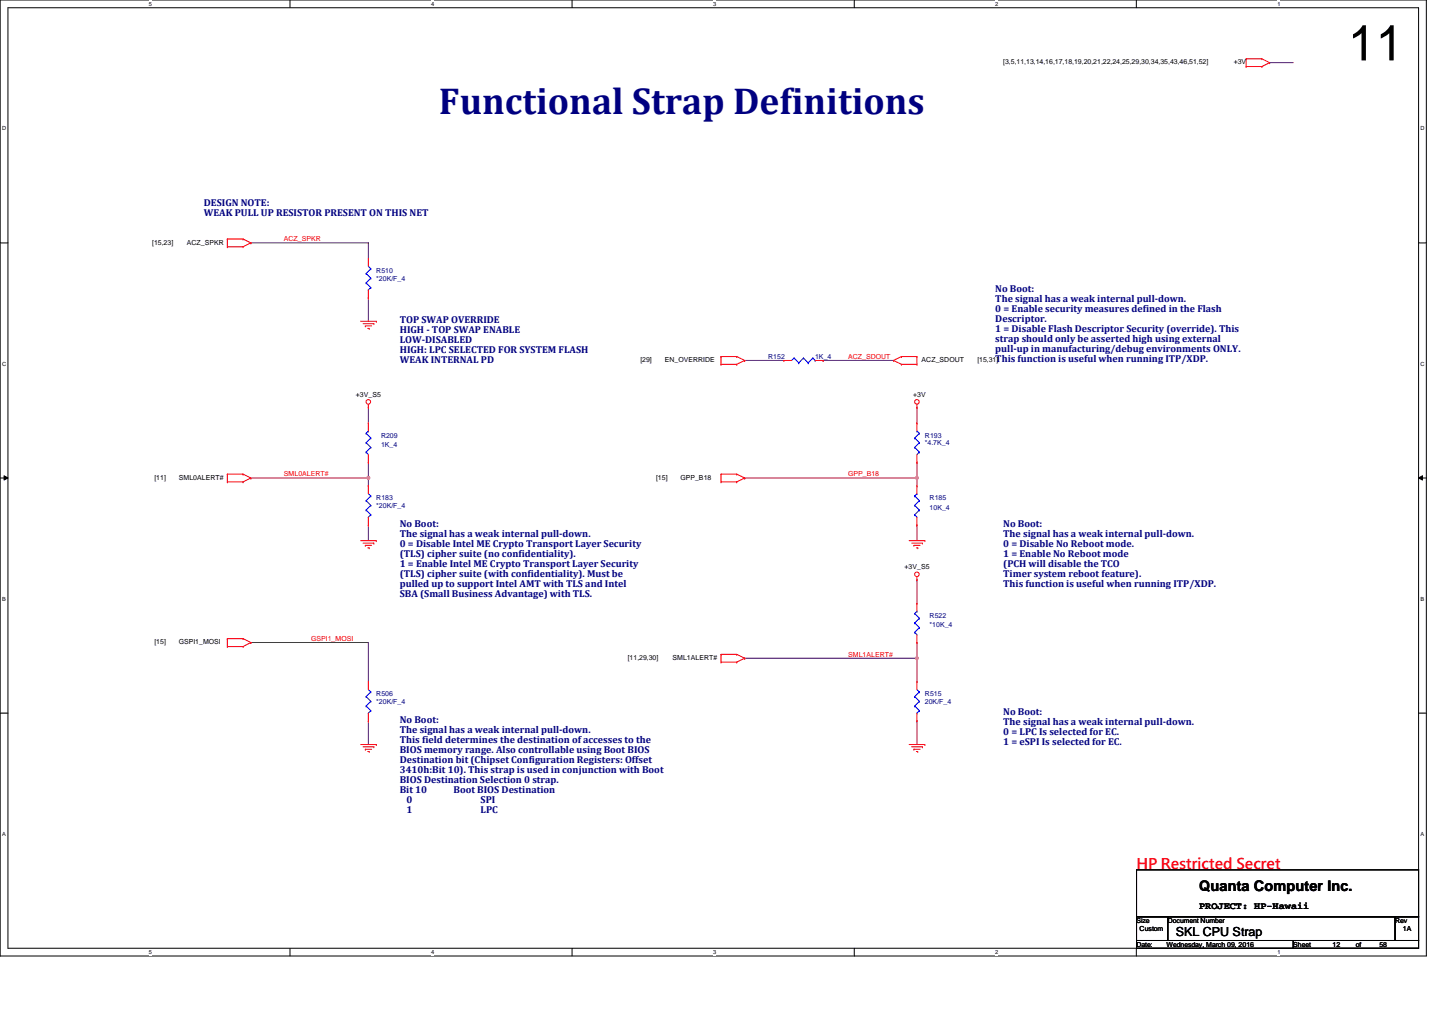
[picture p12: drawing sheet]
<svg xmlns="http://www.w3.org/2000/svg" width="297mm" height="210mm" viewBox="0 0 297 210" stroke-linecap="round" stroke-linejoin="round" font-family="sans-serif">
<defs><g id="words">
<text font-size="10.4" x="279.6" y="12.5">11</text>
<text font-size="7.8" fill="#000080" x="91.1" y="23.7">Functional Strap Definitions</text>
<text font-size="3" fill="#f00" x="235.8" y="180.2">HP Restricted Secret</text>
<text font-size="3" x="248.7" y="184.9">Quanta Computer Inc.</text>
<text font-size="2.6" x="243.9" y="194.1">SKL CPU Strap</text>
<g font-size="2.1" fill="#000080">
<text x="42.3" y="42.6">DESIGN NOTE:</text>
<text x="42.3" y="44.7">WEAK PULL UP RESISTOR PRESENT ON THIS NET</text>
<text x="206.5" y="60.5">No Boot:</text>
<text x="206.5" y="62.6">The signal has a weak internal pull-down.</text>
<text x="206.5" y="64.6">0 = Enable security measures defined in the Flash</text>
<text x="82.9" y="67">TOP SWAP OVERRIDE</text>
<text x="82.9" y="69.1">HIGH - TOP SWAP ENABLE</text>
<text x="82.9" y="71.2">LOW-DISABLED</text>
<text x="206.5" y="66.7">Descriptor.</text>
<text x="206.5" y="68.8">1 = Disable Flash Descriptor Security (override). This</text>
<text x="206.5" y="70.9">strap should only be asserted high using external</text>
<text x="82.9" y="73.2">HIGH: LPC SELECTED FOR SYSTEM FLASH</text>
<text x="82.9" y="75.3">WEAK INTERNAL PD</text>
<text x="206.5" y="72.9">pull-up in manufacturing/debug environments ONLY.</text>
<text x="206.5" y="75">This function is useful when running ITP/XDP.</text>
<text x="82.9" y="109.3">No Boot:</text>
<text x="82.9" y="111.3">The signal has a weak internal pull-down.</text>
<text x="82.9" y="113.4">0 = Disable Intel ME Crypto Transport Layer Security</text>
<text x="208.1" y="109.3">No Boot:</text>
<text x="208.1" y="111.3">The signal has a weak internal pull-down.</text>
<text x="208.1" y="113.4">0 = Disable No Reboot mode.</text>
<text x="82.9" y="115.5">(TLS) cipher suite (no confidentiality).</text>
<text x="82.9" y="117.6">1 = Enable Intel ME Crypto Transport Layer Security</text>
<text x="82.9" y="119.6">(TLS) cipher suite (with confidentiality). Must be</text>
<text x="208.1" y="115.5">1 = Enable No Reboot mode</text>
<text x="208.1" y="117.6">(PCH will disable the TCO</text>
<text x="208.1" y="119.6">Timer system reboot feature).</text>
<text x="82.9" y="121.7">pulled up to support Intel AMT with TLS and Intel</text>
<text x="82.9" y="123.8">SBA (Small Business Advantage) with TLS.</text>
<text x="208.1" y="121.7">This function is useful when running ITP/XDP.</text>
<text x="82.9" y="149.9">No Boot:</text>
<text x="208.1" y="148.3">No Boot:</text>
<text x="82.9" y="152">The signal has a weak internal pull-down.</text>
<text x="82.9" y="154.1">This field determines the destination of accesses to the</text>
<text x="208.1" y="150.4">The signal has a weak internal pull-down.</text>
<text x="208.1" y="152.4">0 = LPC Is selected for EC.</text>
<text x="208.1" y="154.5">1 = eSPI Is selected for EC.</text>
<text x="82.9" y="156.1">BIOS memory range. Also controllable using Boot BIOS</text>
<text x="82.9" y="158.2">Destination bit (Chipset Configuration Registers: Offset</text>
<text x="82.9" y="160.3">3410h:Bit 10). This strap is used in conjunction with Boot</text>
<text x="82.9" y="162.3">BIOS Destination Selection 0 strap.</text>
<text x="82.9" y="164.4">Bit 10</text>
<text x="84.3" y="166.5">0</text>
<text x="94.1" y="164.4">Boot BIOS Destination</text>
<text x="99.7" y="166.5">SPI</text>
<text x="84.3" y="168.6">1</text>
<text x="99.7" y="168.6">LPC</text>
</g>
<text font-size="2.1" x="248.7" y="188.6">PROJECT: HP-Hawaii</text>
<g font-size="1.4">
<text x="208.1" y="13.4">[3,5,11,13,14,16,17,18,19,20,21,22,24,25,29,30,34,35,43,46,51,52]</text>
<text x="255.9" y="13.4">+3V</text>
<text x="31.6" y="50.8">[15,23]</text>
<text x="38.7" y="50.8">ACZ_SPKR</text>
<text x="132.8" y="75.1">[29]</text>
<text x="137.9" y="75.1">EN_OVERRIDE</text>
<text x="191.2" y="75.1">ACZ_SDOUT</text>
<text x="202.7" y="75.1">[15,31]</text>
<text x="73.8" y="82.3">+3V_S5</text>
<text x="189.4" y="82.3">+3V</text>
<text x="32" y="99.5">[11]</text>
<text x="37.1" y="99.5">SML0ALERT#</text>
<text x="136.1" y="99.5">[15]</text>
<text x="141.1" y="99.5">GPP_B18</text>
<text x="187.6" y="118.1">+3V_S5</text>
<text x="32" y="133.6">[15]</text>
<text x="37.1" y="133.6">GSPI1_MOSI</text>
<text x="130.2" y="136.9">[11,29,30]</text>
<text x="139.5" y="136.9">SML1ALERT#</text>
<text x="235.8" y="191.5">Size</text>
<text x="242.2" y="191.5">Document Number</text>
<text x="289.4" y="191.5">Rev</text>
<text x="235.8" y="196.4">Date:</text>
<text x="236.4" y="193.2">Custom</text>
<text x="241.9" y="196.4">Wednesday, March 09, 2016</text>
<text x="268.3" y="196.4">Sheet</text>
<text x="276.4" y="196.4">12</text>
<text x="281.3" y="196.4">of</text>
<text x="286.1" y="196.4">58</text>
<text x="291" y="193.2">1A</text>
</g>
<g font-size="1.4" fill="#f00">
<text x="58.9" y="50">ACZ_SPKR</text>
<text x="175.9" y="74.4">ACZ_SDOUT</text>
<text x="58.9" y="98.8">SML0ALERT#</text>
<text x="175.9" y="98.8">GPP_B18</text>
<text x="64.6" y="132.9">GSPI1_MOSI</text>
<text x="175.9" y="136.2">SML1ALERT#</text>
</g>
<g font-size="1.4" fill="#000080">
<text x="78.1" y="56.6">R510</text>
<text x="78.1" y="58.3">*20K/F_4</text>
<text x="159.3" y="74.5">R152</text>
<text x="169.1" y="74.5">1K_4</text>
<text x="79" y="90.8">R209</text>
<text x="79" y="92.7">1K_4</text>
<text x="191.9" y="90.8">R193</text>
<text x="191.9" y="92.4">*4.7K_4</text>
<text x="78.1" y="103.8">R183</text>
<text x="78.1" y="105.4">*20K/F_4</text>
<text x="192.8" y="103.8">R185</text>
<text x="192.8" y="105.7">10K_4</text>
<text x="192.8" y="128.1">R522</text>
<text x="192.8" y="130.1">*10K_4</text>
<text x="78.1" y="144.4">R506</text>
<text x="78.1" y="146">*20K/F_4</text>
<text x="191.9" y="144.4">R515</text>
<text x="191.9" y="146">20K/F_4</text>
</g>
<g font-size="1.2">
<text x="30.9" y="1.2">5</text>
<text x="89.4" y="1.2">4</text>
<text x="147.9" y="1.2">3</text>
<text x="206.5" y="1.2">2</text>
<text x="265" y="1.2">1</text>
<text x=".5" y="27.1">D</text>
<text x="294.7" y="27.1">D</text>
<text x=".5" y="75.8">C</text>
<text x="294.7" y="75.8">C</text>
<text x=".5" y="124.6">B</text>
<text x="294.7" y="124.6">B</text>
<text x=".5" y="173.4">A</text>
<text x="294.7" y="173.4">A</text>
<text x="30.9" y="197.9">5</text>
<text x="89.4" y="197.9">4</text>
<text x="147.9" y="197.9">3</text>
<text x="206.5" y="197.9">2</text>
<text x="265" y="197.9">1</text>
</g>
</g></defs>
<path d="M0 0h295.9v198.3h-295.9zM1.6 1.6h292.7v195.1h-292.7z" fill="none" stroke="#000" stroke-width=".21"/>
<g fill="#fff">
<path d="M30.9 .2h.6v1.3h-.6z"/>
<path d="M30.9 196.8h.6v1.4h-.6z"/>
</g>
<path d="M60.2 0v1.6M60.2 196.7v1.6" fill="none" stroke="#000" stroke-width=".21"/>
<g fill="#fff">
<path d="M89.4 .2h.6v1.3h-.6z"/>
<path d="M89.4 196.8h.6v1.4h-.6z"/>
</g>
<path d="M118.7 0v1.6M118.7 196.7v1.6" fill="none" stroke="#000" stroke-width=".21"/>
<g fill="#fff">
<path d="M147.9 .2h.6v1.3h-.6z"/>
<path d="M147.9 196.8h.6v1.4h-.6z"/>
</g>
<path d="M177.2 0v1.6M177.2 196.7v1.6" fill="none" stroke="#000" stroke-width=".21"/>
<g fill="#fff">
<path d="M206.5 .2h.5v1.3h-.5z"/>
<path d="M206.5 196.8h.5v1.4h-.5z"/>
</g>
<path d="M235.7 0v1.6M235.7 196.7v1.6" fill="none" stroke="#000" stroke-width=".21"/>
<g fill="#fff">
<path d="M265 .2h.6v1.3h-.6z"/>
<path d="M265 196.8h.6v1.4h-.6z"/>
<path d="M.5 26h.8v1.3h-.8z"/>
<path d="M294.7 26h.8v1.3h-.8z"/>
<path d="M.5 74.8h.8v1.3h-.8z"/>
<path d="M294.7 74.8h.8v1.3h-.8z"/>
</g>
<path d="M0 50.4h1.6M294.3 50.4h1.6" fill="none" stroke="#000" stroke-width=".21"/>
<g fill="#fff">
<path d="M.5 123.5h.7v1.3h-.7z"/>
<path d="M294.7 123.5h.7v1.3h-.7z"/>
</g>
<path d="M0 99.1h1.6M.8 98.7l.8 .4-.8 .5zM294.3 99.1l.8-.4v.9zM294.3 99.1h1.6" fill="none" stroke="#000" stroke-width=".21"/>
<path d="M.8 98.7l.8 .4-.8 .5zM294.3 99.1l.8-.4v.9z" fill="#000"/>
<g fill="#fff">
<path d="M.5 172.3h.7v1.3h-.7z"/>
<path d="M294.7 172.3h.7v1.3h-.7z"/>
</g>
<path d="M0 147.9h1.6M294.3 147.9h1.6" fill="none" stroke="#000" stroke-width=".21"/>
<g fill="none" stroke="#800040" stroke-width=".21">
<path d="M52 50.4h.1M52 50.4h24.4M76.4 50.4h.1M76.4 50.4v3.2M76.4 61.8h.1M76.4 61.8v4.8M52 99.1h.1M52 99.1h24.4v1.7M154.5 99.1h.1M190.2 95.9h.1M190.2 84.5h.1M190.2 95.9v3.2h-35.7"/>
<path d="M190.2 84.5v3.3M76.4 100.8h.1"/>
</g>
<circle cx="76.4" cy="99.1" r=".31" fill="#f0f"/>
<circle cx="76.4" cy="99.1" r=".31" fill="none" stroke="#f0f" stroke-width=".21"/>
<path d="M76.4 108.9h.1M76.4 108.9v3.2M52 133.3h.1M52 133.3h24.4M76.4 133.3h.1M76.4 133.3v8.1M154.5 136.5h.1M154.5 136.5h35.7M76.4 149.5h.1M76.4 149.5v4.9" fill="none" stroke="#800040" stroke-width=".21"/>
<circle cx="190.2" cy="136.5" r=".3" fill="#f0f"/>
<circle cx="190.2" cy="136.5" r=".3" fill="none" stroke="#f0f" stroke-width=".21"/>
<g fill="none" stroke="#800040" stroke-width=".21">
<path d="M154.5 74.8h.1M154.5 74.8h8.1M170.7 74.8h.1M170.7 74.8h14.6M76.4 84.5h.1M76.4 95.9h.1M76.4 84.5v3.3M76.4 95.9v3.2M190.2 99.1h.1M190.2 99.1v1.7M190.2 108.9h.1M190.2 108.9v3.2"/>
<path d="M190.2 136.5h.1M190.2 133.3h.1M190.2 120.3h.1M190.2 120.3v4.8M190.2 133.3v8.1M190.2 149.5h.1M190.2 149.5v4.9"/>
</g>
<circle cx="190.2" cy="99.1" r=".31" fill="#f0f"/>
<circle cx="190.2" cy="99.1" r=".31" fill="none" stroke="#f0f" stroke-width=".21"/>
<path d="M263.4 13h.1M263.4 13h4.9" fill="none" stroke="#800040" stroke-width=".21"/>
<g fill="none" stroke="#f00" stroke-width=".21">
<path d="M258.5 12.2h.1M258.5 13.8h.1M258.5 13.8h3.2M258.5 12.2h3.2M258.5 12.2v1.6M261.7 13.8h.1M261.7 12.2h.1M261.7 12.2l1.7 .8M263.4 13h.1M263.4 13l-1.7 .8M47.2 51.2h.1M47.2 49.6h.1"/>
<path d="M47.2 49.6h3.2M47.2 51.2h3.2M47.2 49.6v1.6M50.4 49.6h.1M50.4 51.2h.1M50.4 49.6l1.6 .8M52 50.4h.1M52 50.4l-1.6 .8M76.4 53.6h.1M76.4 53.6v1.6M74.8 66.6h3.3M75.3 67.1h2.3"/>
<path d="M75.8 67.6h.1M75.8 67.6h1.3M76.3 68.1h.3M76.4 61.8h.1M76.4 60.1v1.7M76.6 68.1h.1M77.6 67.1h.1M78.1 66.6h.1M149.6 75.6h.1M149.6 74h.1M149.6 74v1.6M149.6 74h3.2"/>
<path d="M149.6 75.6h3.2M152.8 74h.1M152.8 75.6h.1M152.8 74l1.7 .8M154.5 74.8h.1M154.5 74.8l-1.7 .8M162.6 74.8h.1M162.6 74.8h1.6M169.1 74.8h1.6M170.7 74.8h.1M185.3 74.8h.1M185.3 74.8l1.7 .8"/>
<path d="M187 74h.1M187 75.6h.1M187 74h3.2M187 75.6h3.2M187 74l-1.7 .8M190.2 75.6h.1M190.2 74h.1M190.2 74v1.6M47.2 99.9h.1M47.2 98.3h.1M47.2 98.3v1.6M47.2 98.3h3.2"/>
<path d="M47.2 99.9h3.2M50.4 98.3h.1M50.4 99.9h.1M50.4 98.3l1.6 .8M52 99.1h.1M52 99.1l-1.6 .8M76.4 84.5h.1M76.4 95.9h.1M76.4 87.8h.1M76.4 83.9v.6M76.4 87.8v1.6M76.4 94.3v1.6"/>
<path d="M149.6 99.9h.1M149.6 98.3h.1M149.6 98.3h3.2M149.6 99.9h3.2M149.6 98.3v1.6M152.8 98.3h.1M152.8 99.9h.1M152.8 98.3l1.7 .8M154.5 99.1h.1M154.5 99.1l-1.7 .8M190.2 84.5h.1M190.2 95.9h.1"/>
<path d="M190.2 87.8h.1M190.2 83.9v.6M190.2 87.8v1.6M190.2 94.3v1.6M74.8 112.1h3.3M75.3 112.6h2.3M75.8 113.1h.1M75.8 113.1h1.3M76.3 113.6h.3M76.4 100.8h.1M76.4 108.9h.1M76.4 100.8v1.6"/>
<path d="M76.4 107.3v1.6M76.6 113.6h.1M77.6 112.6h.1M78.1 112.1h.1M188.6 112.1h3.3M189.1 112.6h2.2M189.6 113.1h.1M189.6 113.1h1.3M190.1 113.6h.3M190.2 108.9h.1M190.2 100.8h.1M190.2 100.8v1.6"/>
<path d="M190.2 107.3v1.6M190.2 119.6v.7M190.4 113.6h.1M191.3 112.6h.1M191.9 112.1h.1M47.2 134.1h.1M47.2 132.5h.1M47.2 132.5v1.6M47.2 132.5h3.2M47.2 134.1h3.2M50.4 132.5h.1M50.4 134.1h.1"/>
<path d="M50.4 132.5l1.6 .8M52 133.3h.1M52 133.3l-1.6 .8M149.6 137.3h.1M149.6 135.7h.1M149.6 135.7v1.6M149.6 135.7h3.2M149.6 137.3h3.2M152.8 135.7h.1M152.8 137.3h.1M152.8 135.7l1.7 .8M154.5 136.5h.1"/>
<path d="M154.5 136.5l-1.7 .8M190.2 120.3h.1M190.2 133.3h.1M190.2 125.1h.1M190.2 125.1v1.7M190.2 131.7v1.6M74.8 154.4h3.3M75.3 154.9h2.3M75.8 155.4h.1M75.8 155.4h1.3M76.3 155.9h.3M76.4 141.4h.1"/>
<path d="M76.4 149.5h.1M76.4 141.4v1.6M76.4 147.9v1.6M76.6 155.9h.1M77.6 154.9h.1M78.1 154.4h.1M188.6 154.4h3.3M189.1 154.9h2.2M189.6 155.4h.1M189.6 155.4h1.3M190.1 155.9h.3M190.2 141.4h.1"/>
<path d="M190.2 149.5h.1M190.2 141.4v1.6M190.2 147.9v1.6M190.4 155.9h.1M191.3 154.9h.1M191.9 154.4h.1"/>
<circle cx="76.4" cy="83.3" r=".47"/>
<circle cx="190.2" cy="83.3" r=".47"/>
<circle cx="190.2" cy="119.1" r=".47"/>
</g>
<path d="M235.8 180.4h58.5v9.8h-58.5zM235.8 190.2h6.4v4.9h-6.4zM235.8 195.1h32.5v1.6h-32.5zM242.2 190.2h47.2v4.9h-47.2zM268.3 195.1h26v1.6h-26zM289.4 190.2h4.9v4.9h-4.9z" fill="none" stroke="#000" stroke-width=".21"/>
<g fill="none" stroke="#00f" stroke-width=".21">
<path d="M75.9 56.7h.1M75.9 58.7h.1M75.9 56.7l1 1M75.9 58.7l1 .9M76.4 55.2l.5 .6M76.9 55.8h.1M76.9 57.7h.1M76.9 59.6h.1M76.9 55.8l-1 .9M76.9 57.7l-1 1M76.9 59.6l-.5 .5M76.4 60.1h.1"/>
<path d="M164.7 74.3h.1M164.7 74.3l-.5 .5M164.7 74.3l1 1M165.7 75.3h.1M166.7 74.3h.1M166.7 74.3l-1 1M166.7 74.3l.9 1M167.6 75.3h.1M168.6 74.3h.1M168.6 74.3l-1 1M168.6 74.3l.5 .5M169.1 74.8h.1"/>
<path d="M75.9 93.8h.1M75.9 91.8h.1M75.9 89.9h.1M75.9 93.8l.5 .5M75.9 91.8l1 1M75.9 89.9l1 .9M76.4 89.4h.1M76.4 89.4l-.5 .5M76.9 92.8h.1M76.9 90.8h.1M76.9 92.8l-1 1M76.9 90.8l-1 1"/>
<path d="M189.7 92.8h.1M189.7 90.8h.1M189.7 92.8l1 1M189.7 90.8l1 1M190.2 89.4h.1M190.2 89.4l.5 .5M190.7 93.8h.1M190.7 91.8h.1M190.7 89.9h.1M190.7 93.8l-.5 .5M190.7 91.8l-1 1M190.7 89.9l-1 .9"/>
<path d="M75.9 103.8h.1M75.9 105.8h.1M75.9 103.8l1 1M75.9 105.8l1 1M76.4 107.3h.1M76.4 102.4l.5 .5M76.9 102.9h.1M76.9 104.8h.1M76.9 106.8h.1M76.9 102.9l-1 .9M76.9 104.8l-1 1M76.9 106.8l-.5 .5"/>
<path d="M189.7 106.8h.1M189.7 104.8h.1M189.7 102.9h.1M189.7 106.8l.5 .5M189.7 104.8l1 1M189.7 102.9l1 .9M190.2 102.4h.1M190.2 102.4l-.5 .5M190.7 105.8h.1M190.7 103.8h.1M190.7 105.8l-1 1M190.7 103.8l-1 1"/>
<path d="M189.7 131.1h.1M189.7 129.2h.1M189.7 127.3h.1M189.7 131.1l.5 .6M189.7 129.2l1 1M189.7 127.3l1 .9M190.2 126.8h.1M190.2 126.8l-.5 .5M190.7 130.2h.1M190.7 128.2h.1M190.7 130.2l-1 .9M190.7 128.2l-1 1"/>
<path d="M75.9 144.5h.1M75.9 146.4h.1M75.9 144.5l1 1M75.9 146.4l1 1M76.4 147.9h.1M76.4 143l.5 .5M76.9 143.5h.1M76.9 145.5h.1M76.9 147.4h.1M76.9 143.5l-1 1M76.9 145.5l-1 .9M76.9 147.4l-.5 .5"/>
<path d="M189.7 144.5h.1M189.7 146.4h.1M189.7 144.5l1 1M189.7 146.4l1 1M190.2 147.9h.1M190.2 143l.5 .5M190.7 143.5h.1M190.7 145.5h.1M190.7 147.4h.1M190.7 143.5l-1 1M190.7 145.5l-1 .9M190.7 147.4l-.5 .5"/>
</g>
<circle cx="76.4" cy="99.1" r=".31" fill="#f0f"/>
<circle cx="76.4" cy="99.1" r=".31" fill="none" stroke="#f0f" stroke-width=".21"/>
<circle cx="190.2" cy="136.5" r=".3" fill="#f0f"/>
<circle cx="190.2" cy="136.5" r=".3" fill="none" stroke="#f0f" stroke-width=".21"/>
<circle cx="190.2" cy="99.1" r=".31" fill="#f0f"/>
<circle cx="190.2" cy="99.1" r=".31" fill="none" stroke="#f0f" stroke-width=".21"/>
<use href="#words"/>
</svg>
